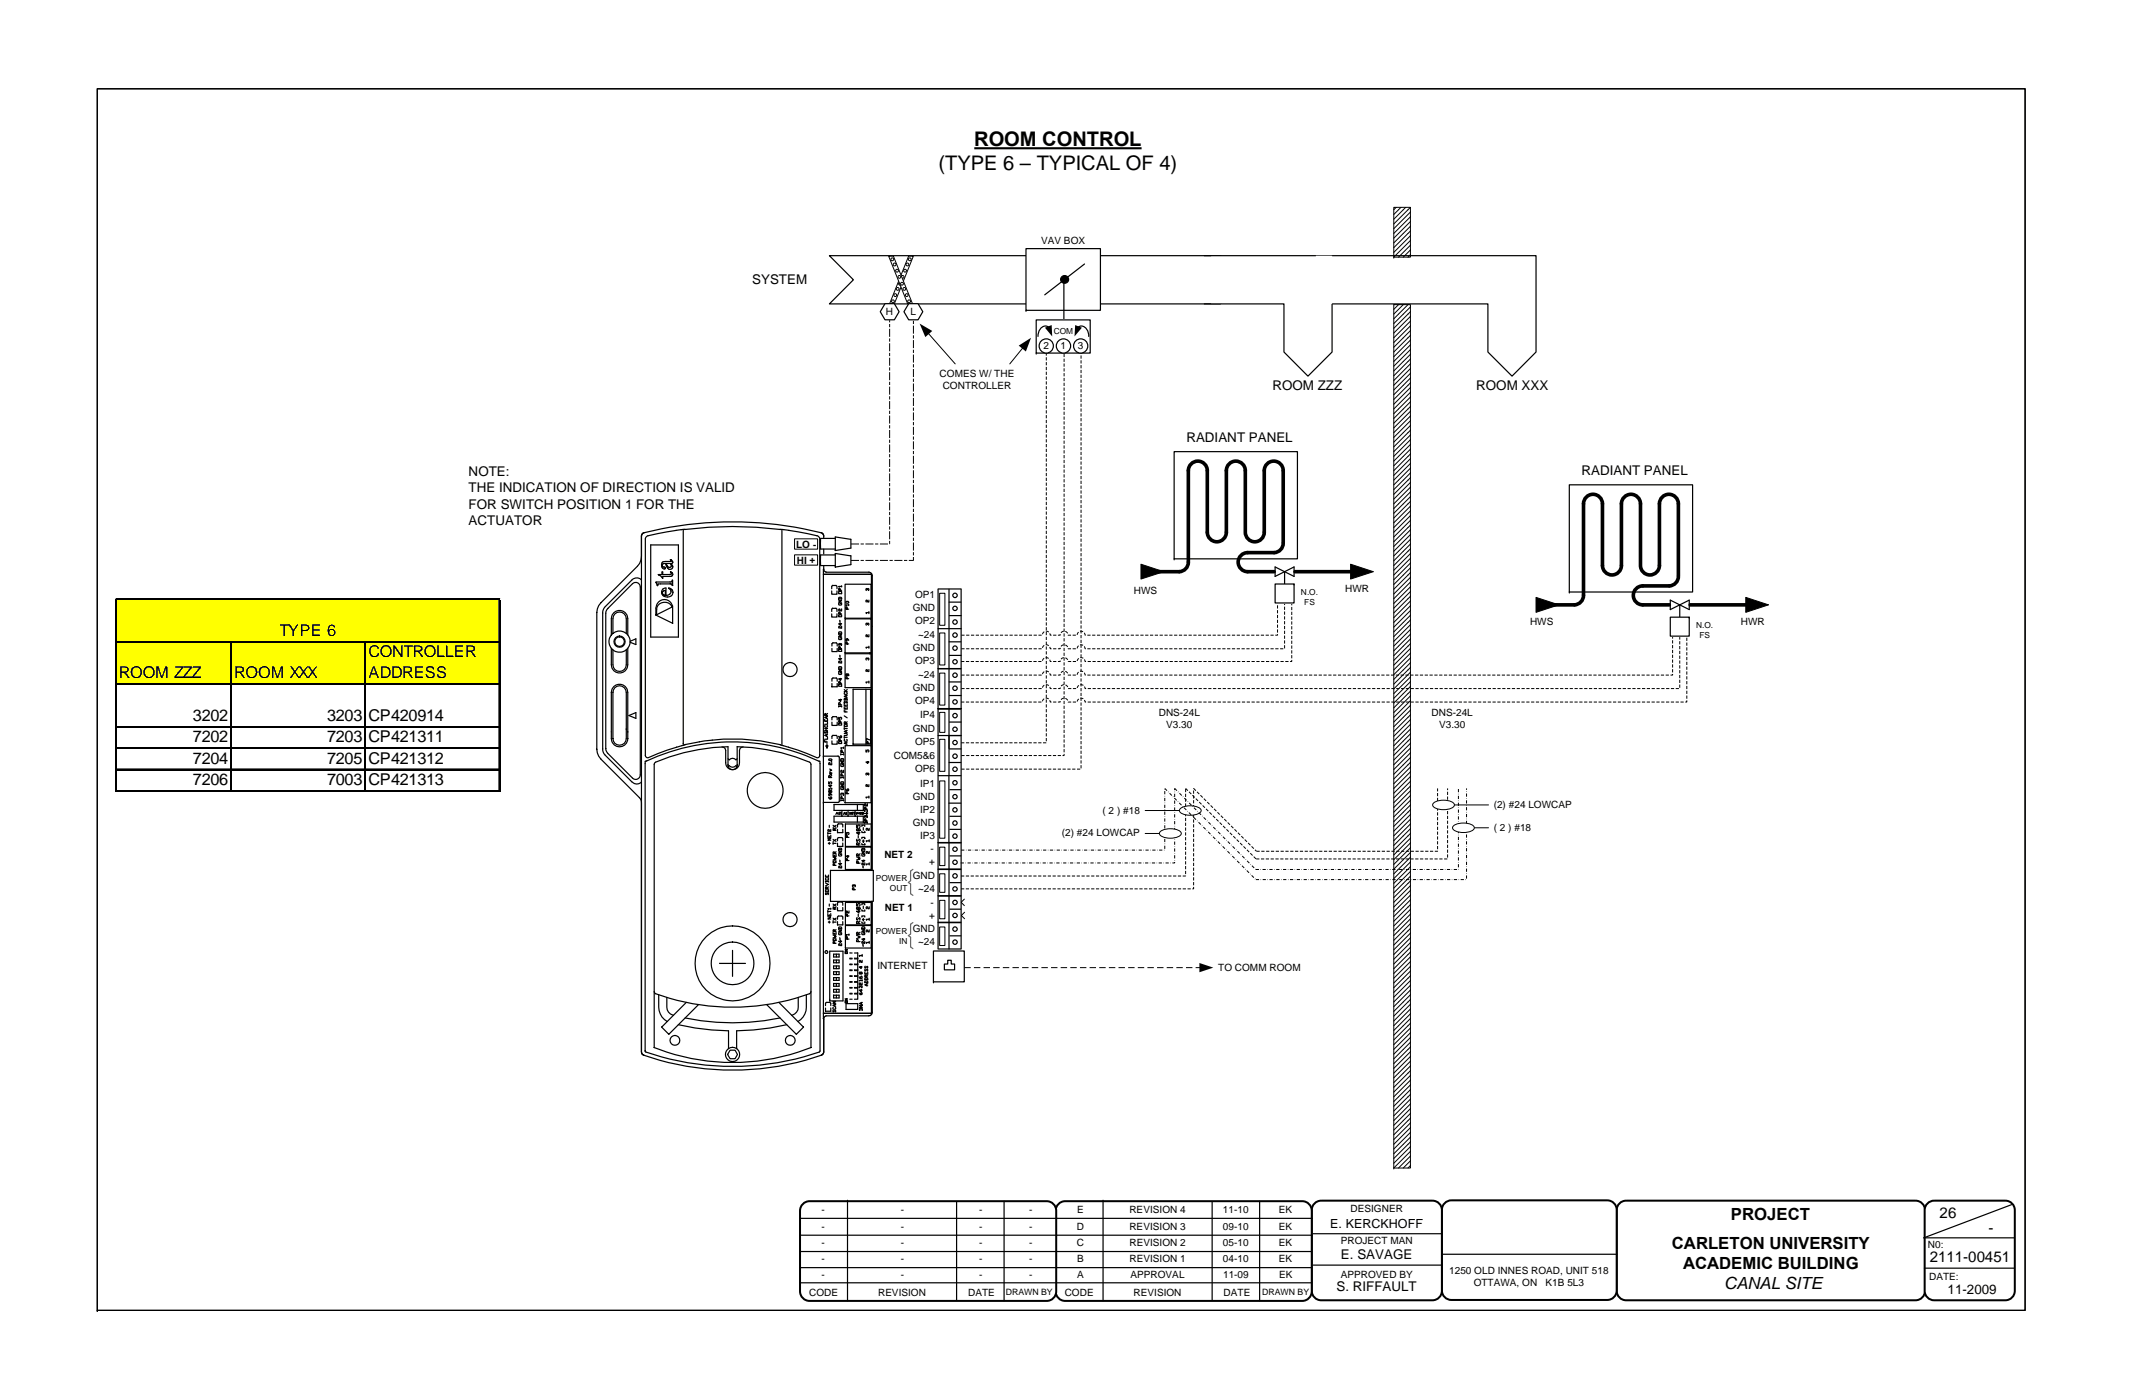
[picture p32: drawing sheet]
<svg xmlns="http://www.w3.org/2000/svg" width="432mm" height="279mm" viewBox="0 0 432 279" stroke-linecap="round" stroke-linejoin="round" font-family="sans-serif">
<defs><g id="words">
<g font-size="4">
<text x="195.8" y="29.4">ROOM CONTROL</text>
<text x="188.7" y="34.2">(TYPE 6 – TYPICAL OF 4)</text>
</g>
<g font-size="3.4">
<text x="348" y="245.1">PROJECT</text>
<text x="336.1" y="251">CARLETON UNIVERSITY</text>
<text x="338.3" y="255.1">ACADEMIC BUILDING</text>
<text x="346.6" y="259.1">CANAL SITE</text>
</g>
<g font-size="3.3">
<text x="56.2" y="127.8">TYPE 6</text>
<text x="23.9" y="136.4">ROOM ZZZ</text>
<text x="47.1" y="136.4">ROOM XXX</text>
<text x="74.1" y="132.1">CONTROLLER</text>
<text x="74.1" y="136.4">ADDRESS</text>
<text x="38.8" y="144.9">3202</text>
<text x="38.8" y="149.2">7202</text>
<text x="65.8" y="144.9">3203 CP420914</text>
<text x="65.8" y="149.2">7203 CP421311</text>
<text x="38.8" y="153.5">7204</text>
<text x="65.8" y="153.5">7205 CP421312</text>
<text x="38.8" y="157.8">7206</text>
<text x="65.8" y="157.8">7003 CP421313</text>
</g>
<g font-size="3">
<text x="389.9" y="244.8">26</text>
<text x="399.7" y="247.8">-</text>
<text x="387.9" y="253.8">2111-00451</text>
</g>
<g font-size="2.7">
<text x="151.2" y="57">SYSTEM</text>
<text x="255.8" y="78.4">ROOM ZZZ</text>
<text x="296.7" y="78.4">ROOM XXX</text>
<text x="238.5" y="88.8">RADIANT PANEL</text>
<text x="94.2" y="95.8">NOTE:</text>
<text x="317.9" y="95.5">RADIANT PANEL</text>
<text x="94.2" y="99">THE INDICATION OF DIRECTION IS VALID</text>
<text x="94.2" y="102.2">FOR SWITCH POSITION 1 FOR THE</text>
<text x="94.2" y="105.4">ACTUATOR</text>
<text x="269.6" y="253.1">E. SAVAGE</text>
<text x="268.7" y="259.4">S. RIFFAULT</text>
<text x="391.5" y="260.1">11-2009</text>
</g>
<text font-size="2.5" x="267.4" y="246.8">E. KERCKHOFF</text>
<g font-size="2">
<text x="209.3" y="49.1">VAV BOX</text>
<text x="178.1" y="63.2">H</text>
<text x="183" y="63.2">L</text>
<text x="209.8" y="70.1">2</text>
<text x="213.2" y="70.1">1</text>
<text x="216.7" y="70.1">3</text>
<text x="188.9" y="75.8">COMES W/ THE</text>
<text x="189.5" y="78.2">CONTROLLER</text>
<text x="160" y="110.1">LO -</text>
<text x="160.2" y="113.3">HI +</text>
<text x="227.9" y="119.4">HWS</text>
<text x="270.4" y="118.9">HWR</text>
<text x="183.5" y="122.8">GND</text>
<text x="183.9" y="120.2">OP1</text>
<text x="183.9" y="125.5">OP2</text>
<text x="307.6" y="125.6">HWS</text>
<text x="349.9" y="125.6">HWR</text>
<text x="183.5" y="130.8">GND</text>
<text x="184.6" y="128.1">~24</text>
<text x="183.9" y="133.5">OP3</text>
<text x="184.6" y="136.2">~24</text>
<text x="183.5" y="138.8">GND</text>
<text x="183.9" y="141.6">OP4</text>
<text x="183.5" y="147.1">GND</text>
<text x="183.9" y="149.8">OP5</text>
<text x="185" y="144.3">IP4</text>
<text x="232.9" y="144">DNS-24L</text>
<text x="234.4" y="146.4">V3.30</text>
<text x="287.8" y="144">DNS-24L</text>
<text x="289.3" y="146.4">V3.30</text>
<text x="179.7" y="152.5">COM5&amp;6</text>
<text x="183.9" y="155.2">OP6</text>
<text x="183.5" y="160.7">GND</text>
<text x="185" y="158.1">IP1</text>
<text x="183.5" y="166">GND</text>
<text x="185" y="163.3">IP2</text>
<text x="221.6" y="163.5">( 2 ) #18</text>
<text x="300.3" y="162.4">(2) #24 LOWCAP</text>
<text x="300.3" y="167">( 2 ) #18</text>
<text x="177.8" y="172.5">NET 2</text>
<text x="185" y="168.6">IP3</text>
<text x="186.8" y="174">+</text>
<text x="187" y="171.3">-</text>
<text x="213.4" y="168.1">(2) #24 LOWCAP</text>
<text x="183.5" y="176.7">GND</text>
<text x="184.6" y="179.3">~24</text>
<text x="177.9" y="183.2">NET 1</text>
<text x="186.8" y="184.7">+</text>
<text x="187" y="182">-</text>
<text x="183.5" y="187.4">GND</text>
<text x="184.6" y="190">~24</text>
<text x="176.4" y="194.8">INTERNET</text>
<text x="244.9" y="195.1">TO COMM ROOM</text>
<text x="165.1" y="243.9">-</text>
<text x="181.1" y="243.9">-</text>
<text x="196.9" y="243.9">-</text>
<text x="206.9" y="243.9">-</text>
<text x="216.5" y="243.9">E</text>
<text x="227" y="243.9">REVISION 4</text>
<text x="245.9" y="243.9">11-10</text>
<text x="257.1" y="243.9">EK</text>
<text x="271.5" y="243.6">DESIGNER</text>
<text x="165.1" y="250.5">-</text>
<text x="165.1" y="247.2">-</text>
<text x="181.1" y="250.5">-</text>
<text x="181.1" y="247.2">-</text>
<text x="196.9" y="250.5">-</text>
<text x="196.9" y="247.2">-</text>
<text x="206.9" y="250.5">-</text>
<text x="206.9" y="247.2">-</text>
<text x="216.5" y="250.5">C</text>
<text x="216.5" y="247.2">D</text>
<text x="227" y="247.2">REVISION 3</text>
<text x="227.1" y="250.5">REVISION 2</text>
<text x="245.9" y="250.5">05-10</text>
<text x="245.9" y="247.2">09-10</text>
<text x="257.1" y="250.5">EK</text>
<text x="257.1" y="247.2">EK</text>
<text x="269.5" y="250.1">PROJECT MAN</text>
<text x="387.5" y="250.9">N0:</text>
<text x="165.1" y="253.8">-</text>
<text x="165.1" y="256.9">-</text>
<text x="181.1" y="253.8">-</text>
<text x="181.1" y="256.9">-</text>
<text x="196.9" y="253.8">-</text>
<text x="196.9" y="256.9">-</text>
<text x="206.9" y="253.8">-</text>
<text x="206.9" y="256.9">-</text>
<text x="216.5" y="253.8">B</text>
<text x="216.5" y="256.9">A</text>
<text x="227.1" y="253.8">REVISION 1</text>
<text x="227.3" y="256.9">APPROVAL</text>
<text x="245.9" y="253.8">04-10</text>
<text x="245.9" y="256.9">11-09</text>
<text x="257.1" y="253.8">EK</text>
<text x="257.1" y="257">EK</text>
<text x="269.5" y="256.9">APPROVED BY</text>
<text x="291.3" y="256.1">1250 OLD INNES ROAD, UNIT 518</text>
<text x="387.8" y="257.3">DATE:</text>
<text x="162.7" y="260.5">CODE</text>
<text x="176.5" y="260.6">REVISION</text>
<text x="194.6" y="260.6">DATE</text>
<text x="214.1" y="260.5">CODE</text>
<text x="227.9" y="260.6">REVISION</text>
<text x="246" y="260.6">DATE</text>
<text x="296.2" y="258.5">OTTAWA, ON</text>
<text x="310.7" y="258.5">K1B 5L3</text>
</g>
<g font-size="1.8">
<text x="202.2" y="260.4">DRAWN BY</text>
<text x="253.7" y="260.4">DRAWN BY</text>
</g>
<g font-size="1.7">
<text x="211.8" y="67.2">COM</text>
<text x="261.5" y="119.6">N.O.</text>
<text x="262.2" y="121.6">FS</text>
<text x="341" y="126.3">N.O.</text>
<text x="341.6" y="128.3">FS</text>
<text x="176.1" y="177.1">POWER</text>
<text x="178.9" y="179.1">OUT</text>
<text x="176.1" y="187.7">POWER</text>
<text x="180.7" y="189.7">IN</text>
</g>
</g></defs>
<path d="M19.6 17.8h387.5v245.6h-387.5zM19.6 263.4h.1" fill="none" stroke="#000" stroke-width=".24"/>
<path d="M325.5 241.9l.9-.5 .5-.1h58.2a1.9 1.9 0 0 1 1.9 1.9v16.3a1.9 1.9 0 0 1-1.9 1.9h-58.2a1.9 1.9 0 0 1-1.9-1.9v-16.3l.1-.5z" fill-rule="evenodd" fill="#fff"/>
<path d="M325.5 241.9l.9-.5 .5-.1h58.2a1.9 1.9 0 0 1 1.9 1.9v16.3a1.9 1.9 0 0 1-1.9 1.9h-58.2a1.9 1.9 0 0 1-1.9-1.9v-16.3l.1-.5z" fill="none" stroke="#000" stroke-width=".4"/>
<path d="M387.5 241.9l.8-.5 .5-.1h14.3a1.9 1.9 0 0 1 1.9 1.9v16.3a1.9 1.9 0 0 1-1.9 1.9h-14.3a1.91 1.91 0 0 1-1.9-1.9v-16.3l.1-.5z" fill-rule="evenodd" fill="#fff"/>
<path d="M387.5 241.9l.8-.5 .5-.1h14.3a1.9 1.9 0 0 1 1.9 1.9v16.3a1.9 1.9 0 0 1-1.9 1.9h-14.3a1.91 1.91 0 0 1-1.9-1.9v-16.3l.1-.5z" fill="none" stroke="#000" stroke-width=".4"/>
<path d="M290.4 241.8l.9-.5h.5h31.3a1.9 1.9 0 0 1 1.9 1.9v16.2a1.9 1.9 0 0 1-1.9 1.9h-31.3a1.91 1.91 0 0 1-1.9-1.9v-16.2v-.5z" fill-rule="evenodd" fill="#fff"/>
<path d="M290.4 241.8l.9-.5h.5h31.3a1.9 1.9 0 0 1 1.9 1.9v16.2a1.9 1.9 0 0 1-1.9 1.9h-31.3a1.91 1.91 0 0 1-1.9-1.9v-16.2v-.5z" fill="none" stroke="#000" stroke-width=".4"/>
<path d="M264.2 241.9l.9-.5 .5-.1h22.4a1.9 1.9 0 0 1 1.9 1.9v16.3a1.9 1.9 0 0 1-1.9 1.9h-22.4a1.9 1.9 0 0 1-1.9-1.9v-16.3l.1-.5z" fill-rule="evenodd" fill="#fff"/>
<path d="M264.2 241.9l.9-.5 .5-.1h22.4a1.9 1.9 0 0 1 1.9 1.9v16.3a1.9 1.9 0 0 1-1.9 1.9h-22.4a1.9 1.9 0 0 1-1.9-1.9v-16.3l.1-.5z" fill="none" stroke="#000" stroke-width=".4"/>
<path d="M212.8 242l.8-.5 .5-.1h47.7a1.92 1.92 0 0 1 1.9 2v16.2a1.92 1.92 0 0 1-1.9 1.9h-47.7a1.92 1.92 0 0 1-1.9-1.9v-16.2l.1-.5z" fill-rule="evenodd" fill="#fff"/>
<path d="M212.8 242l.8-.5 .5-.1h47.7a1.92 1.92 0 0 1 1.9 2v16.2a1.92 1.92 0 0 1-1.9 1.9h-47.7a1.92 1.92 0 0 1-1.9-1.9v-16.2l.1-.5z" fill="none" stroke="#000" stroke-width=".4"/>
<g fill="none" stroke="#000" stroke-width=".24">
<path d="M212.2 251.6h51.5M212.2 248.3h51.6M212.2 244.9h51.6M212.2 257.9h51.5M212.2 254.8h51.5M221.7 241.3v20.2M243.7 241.6v19.8M253.2 241.4v20.1M264 254.3h25.8M264 248h25.8M289.9 252.1h35.2M386.8 254.9h18.1"/>
<path d="M404.4 242.1l-17.7 6.7h18.2"/>
</g>
<path d="M161.4 242l.8-.5 .5-.1h47.7a1.92 1.92 0 0 1 1.9 2v16.2a1.92 1.92 0 0 1-1.9 1.9h-47.7a1.93 1.93 0 0 1-1.9-1.9v-16.2l.1-.5z" fill-rule="evenodd" fill="#fff"/>
<path d="M161.4 242l.8-.5 .5-.1h47.7a1.92 1.92 0 0 1 1.9 2v16.2a1.92 1.92 0 0 1-1.9 1.9h-47.7a1.93 1.93 0 0 1-1.9-1.9v-16.2l.1-.5z" fill="none" stroke="#000" stroke-width=".4"/>
<g fill="none" stroke="#000" stroke-width=".24">
<path d="M188.6 185.4v5.3M188.6 190.8h4.5M188.6 185.5h4.6M190.8 185.5v5.3M191 188.1h2.1M193.2 185.5v5.2M160.8 251.6h51.5M160.8 248.3h51.6M160.8 244.9h51.6M160.8 257.9h51.6M160.8 254.8h51.5M170.4 241.3v20.2"/>
<path d="M192.3 241.6v19.8M201.8 241.4v20.1"/>
<circle cx="192" cy="186.8" r=".45"/>
<circle cx="192" cy="189.4" r=".44"/>
</g>
<path d="M195.9 29.8h33.6" fill="none" stroke="#000" stroke-width=".42"/>
<path d="M188.9 186.3h1v3.8h-1z" fill="#fff"/>
<path d="M188.9 186.3h1v3.8h-1z" fill="none" stroke="#000" stroke-width=".2"/>
<g fill="none" stroke="#000" stroke-width=".24">
<path d="M188.6 156v13.4M188.6 142.4h4.6M190.8 156v13.4M190.9 158.7h2.2M193.2 156v13.3M188.6 169.4h4.6M190.8 161.4h2.3M190.9 164.1h2.2M190.9 166.7h2.2"/>
<circle cx="192" cy="157.3" r=".44"/>
<circle cx="192" cy="160.1" r=".43"/>
<circle cx="192" cy="165.4" r=".44"/>
<circle cx="192" cy="162.8" r=".43"/>
<circle cx="192" cy="168.1" r=".44"/>
</g>
<path d="M188.9 157h1v11.5h-1z" fill="#fff"/>
<path d="M188.9 157h1v11.5h-1z" fill="none" stroke="#000" stroke-width=".2"/>
<g fill="none" stroke="#000" stroke-width=".24">
<path d="M188.6 180.1v5.2M188.6 185.4h4.5M188.6 180.1h4.6M190.8 180.1v5.3M191 182.8h2.1M193.2 180.2v5.2"/>
<circle cx="192" cy="184" r=".44"/>
<circle cx="192" cy="181.4" r=".44"/>
</g>
<path d="M188.9 181h1v3.7h-1z" fill="#fff"/>
<path d="M188.9 181h1v3.7h-1z" fill="none" stroke="#000" stroke-width=".2"/>
<g fill="none" stroke="#000" stroke-width=".24">
<path d="M188.6 174.8v5.2M188.6 174.8h4.6M190.8 174.8v5.3M191 177.4h2.1M193.2 174.9v5.1M188.6 180h4.5"/>
<circle cx="192" cy="178.7" r=".44"/>
<circle cx="192" cy="176.1" r=".44"/>
</g>
<path d="M188.9 175.6h1v3.8h-1z" fill="#fff"/>
<path d="M188.9 175.6h1v3.8h-1z" fill="none" stroke="#000" stroke-width=".2"/>
<g fill="none" stroke="#000" stroke-width=".24">
<path d="M188.6 169.4v5.2M188.6 174.7h4.5M188.6 169.4h4.6M190.8 169.4v5.3M191 172h2.1M193.2 169.5v5.2"/>
<circle cx="192" cy="173.3" r=".44"/>
<circle cx="192" cy="170.7" r=".44"/>
</g>
<path d="M188.9 170.3h1v3.7h-1z" fill="#fff"/>
<path d="M188.9 170.3h1v3.7h-1z" fill="none" stroke="#000" stroke-width=".2"/>
<g fill="none" stroke="#000" stroke-width=".24">
<path d="M188.6 134.5v8h4.5M188.6 134.4h4.6M190.8 134.5v7.9M190.8 137.1h2.3M190.9 139.8h2.3M193.2 134.5v7.9"/>
<circle cx="192" cy="138.3" r=".45"/>
<circle cx="192" cy="135.7" r=".45"/>
<circle cx="192" cy="141.1" r=".44"/>
</g>
<path d="M188.9 135.3h1v6.4h-1z" fill="#fff"/>
<path d="M188.9 135.3h1v6.4h-1z" fill="none" stroke="#000" stroke-width=".2"/>
<g fill="none" stroke="#000" stroke-width=".24">
<path d="M188.6 126.4v8h4.5M188.6 126.4h4.6M190.8 126.4v7.9M190.8 129h2.3M190.9 131.7h2.3M193.2 126.4v7.9"/>
<circle cx="192" cy="127.7" r=".45"/>
<circle cx="192" cy="130.3" r=".44"/>
<circle cx="192" cy="133" r=".44"/>
</g>
<path d="M188.9 127.2h1v6.5h-1z" fill="#fff"/>
<path d="M188.9 127.2h1v6.5h-1z" fill="none" stroke="#000" stroke-width=".2"/>
<g fill="none" stroke="#000" stroke-width=".24">
<path d="M188.6 118.4v8M188.6 118.4h4.6M190.8 118.4v7.9M193.2 118.5v7.9M190.8 121h2.3M190.9 123.7h2.3"/>
<circle cx="192" cy="119.7" r=".44"/>
<circle cx="192" cy="122.3" r=".44"/>
<circle cx="192" cy="125" r=".45"/>
</g>
<path d="M188.9 119.3h1v6.4h-1z" fill="#fff"/>
<path d="M188.9 119.3h1v6.4h-1z" fill="none" stroke="#000" stroke-width=".2"/>
<path d="M183.5 174.8l-.5 .3v1.9l-.4 .4 .4 .3v1.9l.5 .4M183.5 185.4l-.5 .4v1.9l-.4 .4 .4 .3v1.9l.5 .4" fill="none" stroke="#666" stroke-width=".24"/>
<g fill="none" stroke="#000" stroke-width=".24">
<path d="M188.6 147.9v8M188.6 155.9h4.6M188.6 147.8h4.6M190.8 148v7.9M190.8 153.3h2.3M190.9 150.5h2.3M193.2 147.9v7.9"/>
<circle cx="192" cy="154.6" r=".45"/>
<circle cx="192" cy="152" r=".44"/>
<circle cx="192" cy="149.3" r=".44"/>
</g>
<path d="M188.9 148.6h1v6.4h-1z" fill="#fff"/>
<path d="M188.9 148.6h1v6.4h-1z" fill="none" stroke="#000" stroke-width=".2"/>
<g fill="none" stroke="#000" stroke-width=".24">
<path d="M188.6 142.4h4.6M190.8 142.5v7.9M190.8 147.8h2.3M190.9 145.1h2.3M193.1 142.5h-4.5v5.3M193.2 142.5v5.3"/>
<circle cx="192" cy="146.6" r=".44"/>
<circle cx="192" cy="143.8" r=".45"/>
</g>
<path d="M188.9 143.2h1v4h-1z" fill="#fff"/>
<path d="M188.9 143.2h1v4h-1z" fill="none" stroke="#000" stroke-width=".2"/>
<path d="M166.7 51.4h78.6l4.9 4.8-4.9 4.9h-78.6l4.9-4.9z" fill-rule="evenodd" fill="#fff"/>
<path d="M166.7 51.4h78.6l4.9 4.8-4.9 4.9h-78.6l4.9-4.9z" fill="none" stroke="#000" stroke-width=".24"/>
<path d="M206.2 50h15v12.4h-15z" fill="#fff"/>
<g fill="none" stroke="#000" stroke-width=".24">
<path d="M206.2 50h15v12.4h-15zM213.9 56.2v8.1M218 53.1l-8 6.2M206.2 62.4h.1"/>
<circle cx="214" cy="56.2" r=".79"/>
</g>
<circle cx="214" cy="56.2" r=".79" fill="#000"/>
<path d="M182.6 51.5h1l-3.8 9.5h-1z" fill-rule="evenodd" fill="#fff"/>
<path d="M182.6 51.5h1l-3.8 9.5h-1z" fill="none" stroke="#000" stroke-width=".2"/>
<circle cx="179.5" cy="60.6" r=".29" fill="#fff"/>
<circle cx="179.5" cy="60.6" r=".29" fill="none" stroke="#000" stroke-width=".2"/>
<circle cx="180" cy="59.3" r=".29" fill="#fff"/>
<circle cx="180" cy="59.3" r=".29" fill="none" stroke="#000" stroke-width=".2"/>
<circle cx="180.5" cy="58.1" r=".29" fill="#fff"/>
<circle cx="180.5" cy="58.1" r=".29" fill="none" stroke="#000" stroke-width=".2"/>
<circle cx="180.9" cy="57" r=".29" fill="#fff"/>
<circle cx="180.9" cy="57" r=".29" fill="none" stroke="#000" stroke-width=".2"/>
<circle cx="181.5" cy="55.7" r=".29" fill="#fff"/>
<circle cx="181.5" cy="55.7" r=".29" fill="none" stroke="#000" stroke-width=".2"/>
<circle cx="181.9" cy="54.4" r=".29" fill="#fff"/>
<circle cx="181.9" cy="54.4" r=".29" fill="none" stroke="#000" stroke-width=".2"/>
<circle cx="182.4" cy="53.2" r=".29" fill="#fff"/>
<circle cx="182.4" cy="53.2" r=".29" fill="none" stroke="#000" stroke-width=".2"/>
<circle cx="182.9" cy="52.1" r=".29" fill="#fff"/>
<circle cx="182.9" cy="52.1" r=".29" fill="none" stroke="#000" stroke-width=".2"/>
<path d="M178.6 51.5h1l3.8 9.5h-.9z" fill-rule="evenodd" fill="#fff"/>
<path d="M178.6 51.5h1l3.8 9.5h-.9z" fill="none" stroke="#000" stroke-width=".2"/>
<circle cx="182.8" cy="60.6" r=".29" fill="#fff"/>
<circle cx="182.8" cy="60.6" r=".29" fill="none" stroke="#000" stroke-width=".2"/>
<circle cx="182.3" cy="59.3" r=".29" fill="#fff"/>
<circle cx="182.3" cy="59.3" r=".29" fill="none" stroke="#000" stroke-width=".2"/>
<circle cx="181.8" cy="58.1" r=".29" fill="#fff"/>
<circle cx="181.8" cy="58.1" r=".29" fill="none" stroke="#000" stroke-width=".2"/>
<circle cx="181.3" cy="57" r=".29" fill="#fff"/>
<circle cx="181.3" cy="57" r=".29" fill="none" stroke="#000" stroke-width=".2"/>
<circle cx="180.8" cy="55.7" r=".28" fill="#fff"/>
<circle cx="180.8" cy="55.7" r=".28" fill="none" stroke="#000" stroke-width=".2"/>
<circle cx="180.3" cy="54.4" r=".29" fill="#fff"/>
<circle cx="180.3" cy="54.4" r=".29" fill="none" stroke="#000" stroke-width=".2"/>
<circle cx="179.8" cy="53.2" r=".29" fill="#fff"/>
<circle cx="179.8" cy="53.2" r=".29" fill="none" stroke="#000" stroke-width=".2"/>
<circle cx="179.4" cy="52.1" r=".29" fill="#fff"/>
<circle cx="179.4" cy="52.1" r=".29" fill="none" stroke="#000" stroke-width=".2"/>
<path d="M177.9 61h1.9l.9 1.7-.9 1.6h-1.9l-.9-1.6z" fill-rule="evenodd" fill="#fff"/>
<path d="M177.9 61h1.9l.9 1.7-.9 1.6h-1.9l-.9-1.6z" fill="none" stroke="#000" stroke-width=".24"/>
<path d="M182.7 61h1.9l.9 1.7-.9 1.6h-1.9l-1-1.6z" fill-rule="evenodd" fill="#fff"/>
<path d="M182.7 61h1.9l.9 1.7-.9 1.6h-1.9l-1-1.6z" fill="none" stroke="#000" stroke-width=".24"/>
<path d="M193.2 149.3h17.1v-78.4M193.3 151.9h20.6v-81M193.3 154.6h24v-83.7M193.2 176.1h45.1v-17.6M193.2 178.7h46.7v-20.2" fill="none" stroke="#000" stroke-width=".2" stroke-dasharray=".6 .3" stroke-linecap="butt"/>
<path d="M193.2 181.4l.7-.7M193.2 181.4l.7 .7M193.3 184l.7 .7M193.3 184l.7-.7" fill="none" stroke="#000" stroke-width=".2" stroke-dasharray="1.3 .6" stroke-linecap="butt"/>
<path d="M193.1 173.5h43v-15M193.2 170.9h40.9v-12.4" fill="none" stroke="#000" stroke-width=".2" stroke-dasharray=".6 .3 .1 .3" stroke-linecap="butt"/>
<path d="M230.2 167.5h2.9" fill="none" stroke="#000" stroke-width=".2"/>
<path d="M233.4 167.1a3.8 3.8 0 0 1 4 .2l.1 .2a2.07 2.07 0 0 1-2.2 1h-.6a1.79 1.79 0 0 1-1.6-1z" fill-rule="evenodd" fill="#fff"/>
<path d="M230.2 162.9h6.9M233.4 167.1a3.8 3.8 0 0 1 4 .2l.1 .2a2.07 2.07 0 0 1-2.2 1h-.6a1.79 1.79 0 0 1-1.6-1z" fill="none" stroke="#000" stroke-width=".2"/>
<path d="M237.4 162.4a3.7 3.7 0 0 1 4 .3l.1 .2a2.04 2.04 0 0 1-2.2 1l-.6-.1a1.72 1.72 0 0 1-1.6-.9z" fill-rule="evenodd" fill="#fff"/>
<path d="M237.4 162.4a3.7 3.7 0 0 1 4 .3l.1 .2a2.04 2.04 0 0 1-2.2 1l-.6-.1a1.72 1.72 0 0 1-1.6-.9z" fill="none" stroke="#000" stroke-width=".2"/>
<path d="M208.3 64.3h10.9v6.7h-10.9z" fill="#fff"/>
<path d="M208.3 64.3h10.9v6.7h-10.9zM208.3 71h.1" fill="none" stroke="#000" stroke-width=".24"/>
<circle cx="213.8" cy="69.5" r="1.43" fill="#fff"/>
<circle cx="213.8" cy="69.5" r="1.43" fill="none" stroke="#000" stroke-width=".24"/>
<circle cx="210.3" cy="69.5" r="1.43" fill="#fff"/>
<circle cx="210.3" cy="69.5" r="1.43" fill="none" stroke="#000" stroke-width=".24"/>
<circle cx="217.2" cy="69.5" r="1.43" fill="#fff"/>
<g fill="none" stroke="#000" stroke-width=".24">
<path d="M210.8 65.8a1.24 1.24 0 0 0-2 .8l-.1 1M216.7 65.8a1.23 1.23 0 0 1 2 .8l.2 1M127.1 117.3a.92 .92 0 0 1 1-.2 .92 .92 0 0 1 .6 .9v37.7a.92 .92 0 0 1-.6 .9 .92 .92 0 0 1-1-.2l-4.9-5-.4-.6v-27.5l.4-1zM128.9 107.7v103.8M128.9 111.8l-.3 1.4-.5 .6-7.3 7.3M128.9 116.6a1.32 1.32 0 0 0-1.9 0l-5.3 5.3-.5 1.1v27.5l.1 .7 .4 .6 5.3 5.3a1.32 1.32 0 0 0 1.9 .1M129.1 107.3l-.2 .5M129.5 107.1l-.4 .2-.2 .4M130.8 109.5h5.6v18.6h-5.6v-18.6M132.2 117.5v.2M133 119.3l.3 .4M133.1 113.7l.2 .2 .4 .2v.2"/>
<path d="M133.2 119.1l.2 .5M133.2 114.2l.3 .2 .2-.1M133.2 115v.5l1.7-.1M133.2 115h-.1v.5h-.7l.8 .7v-.3l1.8-.1M133.2 113.4l-.1 .2M133.2 113.3h.6a1.21 1.21 0 0 0 .9 1.1 .54 .54 0 0 0 .5-.3 .54 .54 0 0 0-.2-.6M133.3 119.7l.2 .2M133.4 119.6h.2M133.5 118.7l-.3 .4M133.5 118.7h.3v1h-.2M134.2 113.9l-.3-.6h.8l.3 .4-.1 .3M134.2 113.9l.4 .1"/>
<path d="M134.7 117h-2.8l.3 .7M134.7 117l.3-.1 .2-.3v1.1l-.2-.3-.3-.1-2.2 .1-.3 .1M134.8 118.5l.1 .1M134.8 112.5l.1 .3-.1 .1M134.8 112.6h.2l.2 .4M134.8 112.8l-1.1 .1a.7 .7 0 0 0-.7 .3 .7 .7 0 0 0 .1 .8l.1 .2M134.9 118.6a.81 .81 0 0 1-1 1.1v-1.5l-.7 .2-.2 .4v.5M134.9 113.9l-.3 .2M135 115.3l-.1 .1M135 119.7l-.8 .3-.7-.1M135 118.5l.3 .6M135 118.5l-.6-.3 .4 .3"/>
<path d="M135 115l-.2-.1 .2 .4M135 115.1h.1a.46 .46 0 0 1-.1 .7M135.2 113v.2l-.3 .1 .1 .1M135.3 119.1l-.3 .6M137 106.4l-6.8 1.3-.5 .6v43.5M137.4 106.4v43.4M137.6 106.4l-.6 .1M137.7 106.4h-.1M156.8 106.4h.2M156.8 106.4a77 77 0 0 0-19.1 0M157 106.4h.1M157 106.4h.6"/>
<path d="M157.2 106.4v43.4M157.6 106.5l6.7 1.2 .3 .2 .2 .4v43.5M165.1 107.1l.3 .2 .2 .5M165.4 107.3l.2 .4M165.4 107.3l-.1-.1a73 73 0 0 0-35.8-.1l-.4 .2M165.5 115.4h9.7v59.5M165.6 114.4v90.5M165.6 113.7v.9l.5 .4M165.6 107.8v.3M165.6 110.4v1M166.1 115h8.5M167.2 118.8v.6h1.1v-.6"/>
<path d="M167.9 111.3l3.1 .4v1.8l-3.1 .5zM167.9 111.5h-2.9l-.1 .9 .1 1.3h2.9M168.1 117.7h-.7l-.2 .2v.4M168.1 117.7l.2 .2v.4M168.6 118.9h.6v.4h-.6zM168.9 118.7v-.4l-.2-.1-.1 .5h.6M169.2 117.9h-.6l.1 .1M169.2 117.8v.2M169.2 119.3h.1M174.4 118.5l-.2-.2v.4M174.4 118.4l.1-.1 .2 .1-.1 .3M174.6 115a.72 .72 0 0 1 .7 .7"/>
<path d="M175.3 115.7v59.3M120.8 121.2l-.4 .5-.4 1.4v27.5l.1 .7 .7 1.3 7.7 7.7 .4 1M122.9 127.6v-3.2a1.65 1.65 0 0 1 1.6-1.7 1.65 1.65 0 0 1 1.7 1.7v3.3M123.2 139.2a1.34 1.34 0 0 1 1.4-1.4 1.34 1.34 0 0 1 1.3 1.4M123.2 127.3v-2.9a1.34 1.34 0 0 1 1.4-1.4 1.34 1.34 0 0 1 1.3 1.4v2.9M125.9 139.2v9.3a1.34 1.34 0 0 1-1.3 1.3 1.34 1.34 0 0 1-1.4-1.3v-9.3M125.9 130.6v3a1.34 1.34 0 0 1-1.3 1.4 1.34 1.34 0 0 1-1.4-1.4v-3M126.2 130.3v3.3a1.65 1.65 0 0 1-1.7 1.7 1.65 1.65 0 0 1-1.6-1.7v-3.3M126.7 128.9l1.1-.5v1.2l-1.1-.5M132 122.6v.9M132 122.5v.1a1.62 1.62 0 0 1 1.3-1.5 1.62 1.62 0 0 1 1.8 .9l-3.1 1.6M132.3 121.1a1.68 1.68 0 0 1 1.7-.5 1.68 1.68 0 0 1 1.2 1.2v3.5l-3.4-1.7v-1.4z"/>
<path d="M167.2 122.9v-.5l.2-.1h.7l.2 .1v.5M167.2 129.9v-.5l.2-.2h.7l.2 .2v.5M167.2 137.4v.6M167.2 136.9v-.4l.2-.2h.7l.2 .2v.4M168.3 123.4v.6h-1.1v-.6M168.3 130.3v.7h-1.1v-.7M168.3 138h-1.1M168.3 137.4v.6M168.6 134.6h.6l-.6 .4h.6M168.6 134.4l.1-.4h.4l.1 .4M168.6 135.2l.1 .4h.4l.1-.4-.3 .1M168.6 134.3h.6"/>
<path d="M168.6 127.6h.6l-.6 .4h.6M168.6 127.4l.1-.4h.4l.1 .4M168.6 128.2l.1 .4 .5-.1v-.3l-.3 .1M168.6 127.3h.6M168.6 137.5h.6v.4h-.6zM168.6 130.5h.6v.4h-.6zM168.6 123.6h.6v.4h-.6zM168.6 120.6l.6 .1-.6 .3h.6M168.6 120.4l.1-.3h.4l.1 .4M168.6 121.2l.1 .4 .5-.1v-.3l-.3 .1M168.8 131.7l.1 .4M168.8 124.7l.1 .4"/>
<path d="M168.9 129.5l-.1-.2-.2 .2 .1 .3M168.9 137.3v-.2l-.2-.2-.1 .5h.6M168.9 130.3v-.3l-.2-.1-.1 .4h.6M168.9 123.4v-.3l-.2-.1-.1 .4h.6M168.9 129.5l.1-.2 .2 .2-.1 .2M169 132.3v.4l-.4-.3h.6M169 125.3v.4l-.4-.3h.6M169 136.4v.4l-.4-.3h.6M169.2 132.9v.4h-.2l-.3-.4-.1 .1 .1 .3M169.2 125.9v.4l-.3-.1-.1-.3-.2 .1 .1 .3M169.2 122.4v.4l-.3-.1-.1-.3-.2 .1 .1 .3M169.2 130.9h.1"/>
<path d="M169.2 137.9h.1M169.2 120.3l-.6 .1M169.7 139h.6M169.7 138.6l.3 .4M169.8 139.2v.4h.4l.1-.1-.1-.3M169.9 131.4v6.8h5.2v-6.8h-.3M169.9 124.4h5.2v6.8h-5.2zM169.9 131.4h5.2M169.9 124.2v-6.8h5.2v6.9M170.1 139.8v.4M170.1 120.9h.4l.1 .2-.5 .1-.1-.1zM170.3 138.6l-.3 .3"/>
<path d="M170.3 139.8l-.6 .2 .6 .2M170.3 122.4v-.3l-.2-.1-.1 .4h.6M170.3 136.4v-.3l-.2-.1-.1 .4h.6M170.3 129.4v-.3l-.2-.1-.1 .4h.6M170.3 128.4v.3h-.3l.1-.3h.3l.2 .3M170.3 135.6l.2-.2 .1 .3-.2 .1-.2-.4-.2 .2 .1 .2 .2-.1M170.6 121.6h-.6l.1 .1M170.6 121.5v.2M171.5 138.5h3.5v11.1h-3.5zM174.1 138.5v11.1M174.4 125.5l-.2-.2v.4M174.4 132.5l-.2-.2v.4"/>
<path d="M174.4 125.4l.1-.1 .2 .1-.1 .3M174.4 132.4l.1-.1 .2 .1-.1 .3M174.7 130.1h-.6l.1 .2M174.7 127.6v.4h-.2l-.2-.4-.2 .1 .1 .3M174.7 137.1h-.6l.1 .2M174.7 134.6v.4h-.2l-.2-.4-.2 .1 .1 .3M174.7 123.1h-.6l.1 .2M174.7 120.6v.4h-.2l-.2-.4-.2 .1 .1 .3M174.7 122.9v.4M174.7 129.9v.4M174.7 136.9v.4M174.8 131.2h.3"/>
<path d="M175.1 124.2l-5.2 .1M125.9 146.5h.1M126.2 147.1v-7.9a1.65 1.65 0 0 0-1.7-1.7 1.65 1.65 0 0 0-1.6 1.7v9.3a1.65 1.65 0 0 0 1.7 1.6 1.65 1.65 0 0 0 1.6-1.7v-1.3M126.4 143.8l1.4 .6v-1.2l-1.4 .6M136 150.2l-1.8 .6-3.8 1.5a.48 .48 0 0 1-.7-.5M137.3 149.4h.1M146.3 152.5l.3 .2a.9 .9 0 0 1 1.4 0l.2-.2M146.4 154.1a.93 .93 0 0 0 .9 .6 .93 .93 0 0 0 .8-.6M146.4 154.1l-.1-4a37.1 37.1 0 0 0-14.7 3.3l-.1 57.1M148.1 154.1l-.1-.2a.9 .9 0 0 1-1.4 0l-.2 .2M148.2 150.1a39.3 39.3 0 0 1 14.7 3.3l.1 57.1a42.7 42.7 0 0 1-31.5 .1M148.2 150.1l-.1 4"/>
<path d="M149.4 150.1l-.6 .4-.1 .3v2.5a1.39 1.39 0 0 1-1.4 1.4 1.39 1.39 0 0 1-1.4-1.4v-2.5l-.1-.3-.7-.4M156.8 149.7h.1M156.8 149.7a41.8 41.8 0 0 0-19.1 0l-1.7 .5M156.9 149.7l1.6 .5M158.5 150.2l5.6 2.1a.45 .45 0 0 0 .7-.5M165.5 152h3l.2 .2v8.9l-.2 .2h-3M165.5 152h.1M165.8 144.6v.4h.5v-.4M165.8 146.8h.5M165.8 148.8v.4h.5M165.9 147l-.1 .3 .1 .1 .4-.4v.4M165.9 145.8v.4h.4v-.4"/>
<path d="M166.1 149.9h.3l-.2 .4M166.1 149.9l.1 .4M166.1 143.8v-.3l-.2-.1-.1 .4h.5M166.1 144.8v.2M166.1 146.4v.4M166.1 149v.2M166.2 144v.4M166.2 147.6v.4M166.2 149.9v.4M166.2 149.5v.8M166.3 149.9l-.1 .4M166.3 144l-.5 .2 .5 .2"/>
<path d="M166.3 143.4l-.2 .3M166.3 146.4h-.5M166.3 145.2v.4h-.5M166.3 147.6l-.5 .2 .5 .2M166.3 148.2v.4h-.5M166.6 157.1v.5h.2l.1-.4 .3 .1-.1 .3M166.8 154.6l.4 .2-.4 .2M166.9 156.3v-.3l-.2-.1-.1 .4h.6M166.9 159.5v.4h-.3l.1-.4h.3l.2 .4M166.9 159l.1-.1 .2 .1v.2l-.2 .1-.3-.4-.1 .3 .1 .1 .2-.1M167 157.8v.4l-.4-.3h.6M167.1 153.1h.1"/>
<path d="M167.2 155.3l-.1 .4h-.2l-.1-.4 .1-.1 .1 .1v.4M167.2 153.3v.4l-.3-.1-.1-.3-.2 .1 .1 .3M167.2 152.7l-.1-.2-.5 .2 .1 .2 .5-.1M167.2 155.9l-.3 .3M167.2 158.5l-.6 .1 .1 .1M167.2 158.4v.3M167.2 148.9v.7h1.1v-.7M167.2 148.5v-.5l.2-.2h.7l.2 .2v.5M167.2 145.2v.6h1.1v-.6M168.1 144.1l-.7-.1-.2 .2v.5M168.1 144l.2 .2v.5M168.6 149.1h.6v.4h-.6z"/>
<path d="M168.6 145.4h.6v.4h-.6zM168.6 148l.2 .3h.3l.1-.1-.1-.3-.2 .1v.3M168.6 144.2v.4h.2v-.3l.3-.1 .1 .1-.1 .3M168.6 141.9v.2M168.6 142h.6M168.9 148.9v-.3l-.2-.1-.1 .4h.6M168.9 145.2v-.3l-.2-.1-.1 .4h.6M168.9 141.6v-.3l-.2-.1-.1 .5h.6M169 140.5v.5l-.4-.3h.6M169 157.7h.6l-.6 .4h.6M169 157.5l.1-.4h.4l.1 .4M169 158.3l.1 .4h.4l.1-.4-.3 .1"/>
<path d="M169 153.1h.6l-.6 .4h.6M169 152.9l.1-.4h.4l.1 .4M169 153.6l.1 .5h.4l.1-.4-.3 .1M169 151.5v.3M169 156.2v.2M169 156.3h.6M169.2 141.9v.2M169.3 159.7l-.2-.3v.5M169.3 151.2v-.3l-.2-.2-.1 .5h.6M169.3 159.6l.2-.2v.5M169.3 156v-.4l-.2-.1-.1 .5h.6M169.6 157.4h-.6"/>
<path d="M169.6 150.3h-.6l.1 .2M169.6 150.2v.3M169.6 151.5v.3M169.6 152.8h-.6M169.6 151.6h-.6M169.6 154.8v.5l-.3-.1-.1-.4-.2 .1 .1 .4M169.6 156.2v.2M169.7 145.7h.6v.4h-.6zM169.7 142.7v.4h.6M169.7 142.1v.4h.6v-.4M169.7 141.5v.4h.6v-.4M169.7 141.3l.1-.4h.4l.1 .5"/>
<path d="M169.7 143.9l.6 .4M169.7 146.2v.4M169.7 140.7h.6M169.7 147.4l.6 .1-.1 .3h-.5M169.7 148v.4M169.7 148.2h.6M169.8 148.6v.4l.5-.1-.1-.3M170 145.5v-.3l-.2-.1-.1 .4h.6M170 140.7v-.2l.2-.1 .1 .4M170 140.5l-.2-.1-.1 .4M170 141.7v.2M170 142.3v.2"/>
<path d="M170 142.9v.2M170 158.6l.2 .4h.3l.1-.3-.2-.1-.1 .4M170.1 146.8v.4M170.1 149.2v.4M170.3 145.1l-.3 .3M170.3 146.4l-.6 .1M170.3 141.2h-.6M170.3 146.8l-.6 .2 .6 .2M170.3 149.2l-.6 .2 .6 .2M170.3 159.5v-.3h-.2l-.1 .3h.6M174.1 150.7v.5h.2l.1-.5h.2l.1 .2-.1 .3M174.4 155.6l-.2-.2v.4"/>
<path d="M174.4 155.5h.3l-.1 .3M174.5 153.1v.4l-.4-.3h.6M174.5 149.4v-.3l-.2-.1-.1 .4h.6M174.7 157.7v.4h-.2l-.2-.4-.2 .1 .1 .3M174.8 148.7l-.6-.3v.4M165.5 161.3h.1M165.9 175.9v.4h.6v-.4M165.9 177.5l.6 .3-.6 .3M165.9 177.1v.2M165.9 177.2h.6M165.9 178.8v.5h.6v-.5M166 176.5v.4h.4l.1-.1-.1-.3"/>
<path d="M166 179.4l-.1 .3 .1 .1 .4-.3h.1l-.1 .3M166.2 176.1v.2M166.2 178.6v-.2l-.2-.1-.1 .4h.6M166.2 179v.3M166.4 168.5h.6l-.6 .4h.6M166.4 167.9v.4h.6v-.4M166.4 167.3v.4M166.4 167.5h.6M166.5 169.5h.4M166.5 177.1v.2M166.5 178.3l-.3 .3M166.6 160.3l.2 .3h.3l.1-.3-.2-.1-.1 .4"/>
<path d="M166.7 165.9v.4M166.7 169.3v.4M166.7 168.1v.2M166.9 174.9l8.7 .1v6.2h-8.7zM167 166.7v.4h-.2l-.3-.4-.1 .1 .1 .3M167.5 173h.6v.4h-.6zM167.5 171.7v.4h.6v-.4M167.5 165.9l.6 .4M167.5 168.7l.6 .4M167.5 172.3l.6 .2-.3 .1 .3 .1-.6 .1M167.5 169.3v.4M167.7 161.7v1.2h5.8v-1.2"/>
<path d="M167.7 164v1.2h5.8v-1.1M167.8 173.9v-.2l-.2-.1-.1 .3h.6M167.8 171.6v-.3h-.3v.3h.6M167.8 166.9v-.3l-.2-.1-.1 .4h.6M167.8 171.9v.2M168 163.7l.3-.4 .2 .4M168.1 171.2l-.3 .3M168.1 166.5l-.3 .3M168.1 165.9l-.6 .4M168.1 169.5h-.6M168.1 168.7l-.6 .4M168.4 165.8l.1-.2h.7l.2 .2"/>
<path d="M168.4 165.8v.4M168.4 169v-.5l.1-.1h.7l.2 .1v.5M168.6 171.1h.6l-.6 .4h.6M168.6 170.9l.1-.4h.4l.1 .4M168.6 171.7l.1 .4 .5-.1v-.3l-.3 .1M168.6 170.8h.6M168.7 163.3l.1 .1v.3l-.2-.1zM168.8 172.9l.1 .4M169 163.3h.1M169 173.5v.4l-.4-.3h.6M169 160.8v.2M169.1 163.3v.3"/>
<path d="M169.2 174.1v.4l-.3-.1-.1-.3-.2 .1 .1 .3M169.2 162.9v1.1M169.3 160.5v-.3l-.2-.1-.1 .4h.6M169.4 166.7v.7h-1v-.7M169.4 165.8v.4M169.4 169.5v.6h-1v-.6M169.6 163.7l.1-.4 .2 .4M169.6 160.8v.2M169.6 160.9h-.6M169.9 161.3v-11.4h5.2v11.5M169.9 170.3h5.3v4.5h-5.3zM169.9 165.6h5.3"/>
<path d="M170.1 167.3v.4h.2v-.4l.4 .1-.1 .3M170.2 163.4h-.2l.1 .2h.1v.1h-.2M170.3 168.3v-.3l-.1-.1-.1 .4h.6M170.3 173v-.3l-.1-.1-.1 .4h.6M170.5 172v.4l-.4-.3h.6M170.5 162.9v1.1M170.7 163.3l.2 .2M171 163.3v.4M171 163.5l-.3 .2M171.2 163.4h.2l-.1 .3-.1-.1zM171.6 163.3h.2M171.7 178l-.2-.1v.3"/>
<path d="M171.7 178.8v-.3l-.2-.1-.1 .4h.6M171.7 177.9h.3l-.1 .3M171.7 163.3l.1 .3M171.9 162.9v1.1M172.1 163.3l.1 .4 .2-.4M172.1 163.4h.3M172.2 172.2l.7 .3-.4 .1 .4 .1-.7 .2M172.2 165.8v.5h.2l.1-.5 .4 .2-.1 .3M172.3 168.7l-.1 .1 .1 .3 .5-.4 .1 .1-.1 .3M172.4 161.7v1.2M172.4 164v1.2M172.5 163.3v.2h.2"/>
<path d="M172.5 169.8v-.3l-.2-.1-.1 .4h.7M172.5 173.5v-.3l-.2-.1-.1 .4h.7M172.5 172v-.3l-.2-.1-.1 .4h.7M172.5 166.7l.3-.1 .1 .3-.2 .1-.2-.3-.2-.1-.1 .3 .2 .1 .1-.1M172.5 168v.4M172.7 167.3v.4l-.5-.3h.7M172.8 163.3v.3l-.1-.2M172.9 171.6l-.4 .3M172.9 169.4l-.4 .3M172.9 163.4h.2v.3l-.2-.1zM173.2 169.5v.3h.6M173.2 167.1v.2h.6"/>
<path d="M173.2 171.1h.6l-.6 .4h.6M173.2 170.9l.2-.4h.3l.1 .4M173.2 171.7l.2 .4 .4-.1v-.3l-.3 .1M173.2 166.1v-.2h.6v.2M173.2 170.8h.6M173.3 163.3h.3l-.3 .3h.3M173.4 169.1h.3M173.4 174.1l.1 .4M173.5 168.8v.5M173.5 166.3v.6M173.5 161.7h-5.8M173.5 164l-5.8 .1"/>
<path d="M173.7 172.9v.4l-.5-.3h.6M173.7 163.5h.3M173.8 165.2v.3M173.8 165.4h.6M173.8 162.9v.2M173.8 163h.6M173.8 173.4v.5h-.1l-.3-.4-.2 .1 .2 .3M173.8 169.5v.3M173.8 167.1v.2M173.8 168.6v-.3h-.6v.3M174.1 164.1l-.1-.2-.2 .1 .1 .4M174.1 165v-.3l-.2-.1-.1 .4h.6"/>
<path d="M174.1 164l.1-.1 .2 .1-.1 .3M174.1 162.7v-.4l-.2-.1-.1 .5h.6M174.2 163.3v.4l.2-.3h-.3M174.4 165.2v.3M174.4 161.5v.5h-.2l-.2-.5-.2 .2 .1 .3M174.4 162.9v.2M174.7 160.2h-.6l.1 .2M174.7 160v.4M174.7 169h-.6l.1 .2M174.7 166.5v.4h-.2l-.2-.4-.2 .1 .1 .3M174.7 173.7h-.6l.1 .2M174.7 171.1v.4h-.2l-.2-.3h-.2l.1 .3"/>
<path d="M174.7 168.8v.4M174.7 173.4v.5M175.1 161.3l-5.2 .1M175.2 165.6v4.5h-5.3v-4.5M131.5 199.3l.3 .4M132.4 200a5.8 5.8 0 0 0 .7 4.4l1 .9M144.7 193.6l5.2 .1M147.3 191v5.3M162.1 200v2.5a3.3 3.3 0 0 1-1.7 2.8M162.7 199.7a45.4 45.4 0 0 1-30.9 0M163 199.3l-.3 .4M166.4 184.3h.6l-.6 .4h.6"/>
<path d="M166.4 183.6v.5h.6v-.5M166.4 183v.4M166.5 185.3l.4 .1M166.7 181.7v.4M166.7 185.1v.4M166.7 183.9v.2M166.8 191.2h2.7v10h-2.7zM167 182.7h-.6l.1 .1M167 182.6v.2M167 183.2h-.6M167.5 188.7h.6v.4h-.6zM167.5 187.4v.4h.6v-.4"/>
<path d="M167.5 184.6l.6 .4M167.5 181.7l.6 .4M167.5 188l.6 .2h-.3l.3 .1-.6 .2M167.5 185.1v.4M167.6 196.5h1.1v.6h-1.1zM167.6 194.2h1.1v.5h-1.1zM167.6 193h1.1v.5h-1.1zM167.6 191.8h1.1v.6h-1.1zM167.6 198.9h1.1v.5h-1.1zM167.6 195.3h1.1v.6h-1.1zM167.8 189.6v-.3h-.3v.3h.6M167.8 187.2v-.2l-.2-.1-.1 .3h.6"/>
<path d="M167.8 182.7v-.3l-.2-.1-.1 .4h.6M167.8 187.6v.2M168.1 189v.1M168.1 186.9l-.3 .2M168.1 182.3l-.3 .3M168.1 185.3l-.6 .1M168.1 184.6l-.6 .4M168.1 181.7l-.6 .4M168.1 191.8v.6M168.1 193v.5M168.1 194.2v.5M168.1 195.3v.6"/>
<path d="M168.1 196.5v.6M168.1 197.7v.5M168.1 198.9v.5M168.4 184.3v.5M168.4 184.3l.1-.2h.7l.2 .2M168.6 186.9h.6l-.6 .4h.6M168.6 186.7l.1-.4h.4l.1 .4M168.6 187.5l.1 .4 .5-.1v-.3l-.3 .1M168.6 186.6h.6M168.7 197.7v.5h-1.1M168.7 197.7h-1.1v.5M168.8 188.5l.1 .4"/>
<path d="M169 189.1v.4l-.4-.3h.6M169.2 189.7v.4h-.2l-.2-.4-.2 .1 .1 .3M169.2 181.3h-.7l-.1 .2v.5M169.2 181.3l.2 .2v.5M169.4 185.3v.6h-1v-.6M169.4 184.3v.5M169.4 182.4v.7h-1v-.7M169.9 191.3h.4v.4h-.4zM169.9 190.9h.4l-.4 .3h.4M169.9 181.4h5.3v4.5h-5.3zM169.9 190.5v-4.5h5.3v4.6M170.3 184.1v-.3l-.1-.1-.1 .4h.6"/>
<path d="M170.3 188.7v-.3l-.1-.1-.1 .5h.6M170.7 183.1v.4h-.2l-.2-.4-.2 .1 .1 .3M170.7 187.9h-.6l.1 .1M170.7 187.7v.3M170.8 191.5l.5 .1M170.8 192.6h.5M170.8 192.7h.5M170.8 193.8h.5M170.8 197.4h.5M170.8 198.5h.5M170.8 195.1h.5M170.8 196.1l.5 .1"/>
<path d="M170.8 199.8h.5M170.8 198.6h.5M170.8 199.7h.5M170.8 196.3h.5M170.8 197.3h.5M170.8 193.9h.5M170.8 194.9l.5 .1M171.8 192.6h.6M171.8 198.5h.6M171.8 192.7h.6v1.1h-.6M171.8 199.8h.6v1.1h-.6M171.8 198.6h.6v1.1h-.6"/>
<path d="M171.8 196.3h.6v1h-.6M171.8 195.1h.6v1.1l-.6-.1M171.8 193.9h.6v1.1l-.6-.1M172.2 181.6v.5h.2l.1-.5 .4 .2-.1 .3M172.2 188l.7 .2-.4 .1 .4 .1-.7 .3M172.3 184.4l-.1 .2 .1 .3 .5-.5 .1 .2-.1 .3M172.4 191.6v1M172.4 197.4v1.1M172.4 191.5l-.6 .1M172.4 197.4h-.6M172.5 185.6v-.3l-.2-.2-.1 .5h.7M172.5 182.4l.3-.1 .1 .4-.2 .1-.3-.5-.2 .1 .1 .4 .2-.1"/>
<path d="M172.5 183.7v.5M172.5 189.3v-.3l-.2-.2-.1 .5h.7M172.5 187.8v-.3l-.2-.1-.1 .4h.7M172.7 183v.5l-.5-.3 .7-.1M172.7 196.3l.2 .4h.3l.1-.4-.1-.1-.2 .1v.4M172.7 199.6l.2 .3h.3l.1-.3-.2-.1-.1 .4M172.9 185.1l-.4 .4M172.9 187.4l-.4 .3M173 198.4l-.1-.2-.2 .1 .1 .3M173 195.5l.2-.1 .1 .3-.2 .1-.2-.4-.2 .1 .1 .3 .2-.1M173 198.3l.1-.1 .2 .1-.1 .2M173.1 194.3v.4l-.4-.3h.6"/>
<path d="M173.1 198.9v.4l-.4-.3h.6M173.2 185.3v.3h.6v-.3M173.2 182.9v.2h.6v-.2M173.2 184.3v-.2h.6v.2M173.2 181.9v-.2h.6v.2M173.2 186.9h.6l-.6 .4h.6M173.2 186.7l.2-.4h.3l.1 .4M173.2 187.5l.2 .4h.3l.1-.4-.3 .1M173.3 192l-.6 .1 .1 .2M173.3 193v.4h-.2l-.2-.4-.2 .1 .1 .3M173.3 197.1h-.6l.1 .1M173.3 197.5v.5h-.2l-.2-.4-.2 .1 .1 .3"/>
<path d="M173.3 191.9v.4M173.3 196.9v.3M173.4 184.8h.3M173.4 189.8l.1 .4M173.5 184.6v.5M173.5 182.1v.5M173.7 188.7v.3l-.5-.2 .6-.1M173.8 189.2v.4h-.1l-.3-.4-.2 .1 .2 .3M173.8 186.6h-.6M173.8 197.5l.1-.3h.4l.1 .3M173.8 197l.1-.4h.4l.1 .4M173.8 195.4v.4h.6v-.4"/>
<path d="M173.8 196.9h.6M173.9 194.8l-.1 .3 .1 .1 .4-.4 .1 .1-.1 .3M173.9 194.2l-.1 .3 .1 .1 .4-.4 .1 .1-.1 .3M174.1 196.4v-.3l-.2-.1-.1 .4h.6M174.1 195.6v.2M174.2 197.7v.4M174.4 197.7l-.6 .3 .6 .1M174.4 196l-.3 .3M174.4 197.4l-.6 .1M174.7 184.8h-.6l.1 .2M174.7 182.3v.4h-.2l-.2-.4-.2 .1 .1 .3M174.7 184.6v.4"/>
<path d="M174.7 189.4h-.6l.1 .2M174.7 186.9v.4h-.2l-.2-.4-.2 .1 .1 .3M174.7 189.2v.4M175.2 190.5l-5.3 .1M175.2 181.2v22.5h-9.7M175.3 181.2v22.3l-.4 .6M128.9 211.5l.3 .5a54.1 54.1 0 0 0 35.9 .1l.3-.2 .2-.4M128.9 211.5l.2 .4 .3 .2M129.7 211.2v-57.7v-.5h.2a41.2 41.2 0 0 1 34.9 0v58.3M134 200.5v2a1.63 1.63 0 0 0 1.4 1.6M136.4 206l3.3 .6 3.4 .4 3.4 .2v3.6M137.7 204.6a47.2 47.2 0 0 0 19.1 0"/>
<path d="M138 201.5l-5 4.9 1.5 1.5 5.9-6M146.3 211.9l.5-.8h1l.5 .9-.5 .8h-1l-.5-.8M154.1 201.9l6 6M156.6 201.5l4.9 4.9-1.4 1.5M158.2 206l-3.4 .6-3.3 .4-3.4 .2v3.6M160.5 200.5v2a1.64 1.64 0 0 1-1.4 1.6M164.8 211.2v.1a53.2 53.2 0 0 1-35 .1l-.1-.1M165.6 211.5l-.2 .4-.3 .2M165.6 204.7v6.8M165.9 202.6v.6M165.9 202.1v-.4l.2-.2h.7l.2 .2v.4M167 203.2l-1.1 .1"/>
<path d="M167 202.6v.7M167.4 201.3h.6l-.6 .4h.6M167.5 203l-.1 .3 .1 .1 .4-.3v.3M167.5 202.5v.4h.4v-.4M167.8 201.9v.4M168 201.9l-.6 .2 .6 .2M168.1 200v.6M168.7 200v.6h-1.1v-.6h1.1M169.9 201.3h.4v.3h-.4zM169.9 200.8h.4l-.4 .3h.4M170.1 201.7h2.3v1.2h-2.3zM170.3 201.5v.1"/>
<path d="M170.8 200.9h.5M172.8 203.1l.1-.4h.4l.1 .4M172.8 202.1h.6l-.6 .4h.6M172.8 203h.6M173.2 201.5v.4M173.4 201.5l-.6 .2 .6 .2M174.9 204.1l-8.8 .1-.3 .2-.2 .3"/>
<circle cx="217.2" cy="69.5" r="1.43"/>
<circle cx="124.5" cy="129" r=".96"/>
<circle cx="124.5" cy="129" r="2.14"/>
<circle cx="124.6" cy="129" r="1.13"/>
<circle cx="158.8" cy="134.6" r="1.42"/>
<circle cx="153.8" cy="158.9" r="3.6"/>
<circle cx="147.3" cy="193.6" r="4.3"/>
<circle cx="147.3" cy="193.7" r="7.5"/>
<circle cx="158.8" cy="184.8" r="1.41"/>
<circle cx="166.1" cy="191.4" r=".3"/>
<circle cx="135.7" cy="209.1" r=".99"/>
<circle cx="147.3" cy="211.9" r="1.43"/>
<circle cx="158.9" cy="209.1" r=".99"/>
</g>
<path d="M171.1 109.3h7.7v-44.9M171.1 112.6h12.5v-48.2" fill="none" stroke="#000" stroke-width=".2" stroke-dasharray="1.6 .3 .6 .3" stroke-linecap="butt"/>
<path d="M186.6 67l5.4 6.2M205.7 69.9l-2.7 3.3" fill="none" stroke="#000" stroke-width=".2"/>
<path d="M184.9 65l2.5 1.5-1.4 1.3zM204.8 69.5l2.5-1.6-1.1 2.8zM210.1 65.9l1.3-.6 .1 2.3zM216.1 65.3l1.4 .6-1.5 1.7z" fill="#000"/>
<path d="M159.7 111.5h4.7v2.1h-4.7z" fill="#fff"/>
<path d="M159.7 111.5h4.7v2.1h-4.7z" fill="none" stroke="#000" stroke-width=".2"/>
<path d="M167.9 110.6v-2.7l3.1 .5v1.8l-3.1 .5M167.9 108.2h-2.9l-.1 .9 .1 1.3h2.9" fill="none" stroke="#000" stroke-width=".24"/>
<path d="M159.7 108.3h4.7v2.1h-4.7z" fill="#fff"/>
<path d="M159.7 108.3h4.7v2.1h-4.7z" fill="none" stroke="#000" stroke-width=".2"/>
<path d="M243.5 51.4h24.3v19.4l-4.9 4.8-4.8-4.8v-9.7h-14.6z" fill-rule="evenodd" fill="#fff"/>
<path d="M242.1 51.4h25.7v19.4l-4.9 4.8-4.8-4.8v-9.7h-16" fill="none" stroke="#000" stroke-width=".24"/>
<path d="M264.5 51.4h44.3v19.4l-4.8 4.8-4.9-4.8v-9.7h-34.6z" fill-rule="evenodd" fill="#fff"/>
<path d="M267.9 51.4h40.9v19.4l-4.8 4.8-4.9-4.8v-9.7h-31.2" fill="none" stroke="#000" stroke-width=".24"/>
<g fill="none" stroke="#000" stroke-width=".2">
<path d="M280.2 41.7h3.3v10h-3.3zM280.2 51.7h.1M280.7 41.6l-.5 .6M281.7 41.6l-1.5 1.5M282.6 41.6l-2.4 2.5M283.6 44.5l-3.4 3.4M283.6 45.4l-3.4 3.4M283.6 46.4l-3.4 3.4M283.6 47.3l-3.4 3.4M283.6 48.3l-3.4 3.4M283.6 49.2l-2.5 2.5M283.6 50.2l-1.5 1.5"/>
<path d="M283.6 51.2l-.6 .5M283.6 41.6l-3.4 3.4M283.6 42.6l-3.4 3.4M283.6 43.5l-3.4 3.4M280.2 61.2h3.3v173.6h-3.3zM280.2 61.2h.1M281.2 61.2l-1 1M282.1 61.2l-1.9 1.9M283.1 61.2l-2.9 2.9M283.6 79.8l-3.4 3.4M283.6 75l-3.4 3.4M283.6 75.9l-3.4 3.5"/>
<path d="M283.6 76.9l-3.4 3.4M283.6 77.9l-3.4 3.4M283.6 78.8l-3.4 3.4M283.6 70.2l-3.4 3.4M283.6 71.2l-3.4 3.4M283.6 72.1l-3.4 3.4M283.6 73.1l-3.4 3.4M283.6 74l-3.4 3.4M283.6 65.5l-3.4 3.4M283.6 66.4l-3.4 3.4M283.6 67.4l-3.4 3.4M283.6 68.3l-3.4 3.4"/>
<path d="M283.6 69.3l-3.4 3.4M283.6 61.7l-3.4 3.3M283.6 62.6l-3.4 3.4M283.6 63.6l-3.4 3.4M283.6 64.5l-3.4 3.4M283.6 98.8l-3.4 3.4M283.6 99.8l-3.4 3.4M283.6 94.1l-3.4 3.4M283.6 95l-3.4 3.4M283.6 96l-3.4 3.4M283.6 96.9l-3.4 3.4M283.6 97.9l-3.4 3.4"/>
<path d="M283.6 89.3l-3.4 3.4M283.6 90.2l-3.4 3.4M283.6 91.2l-3.4 3.4M283.6 92.2l-3.4 3.4M283.6 93.1l-3.4 3.4M283.6 84.5l-3.4 3.4M283.6 85.5l-3.4 3.4M283.6 86.4l-3.4 3.4M283.6 87.4l-3.4 3.4M283.6 88.3l-3.4 3.4M283.6 80.7l-3.4 3.4M283.6 81.7l-3.4 3.4"/>
<path d="M283.6 82.6l-3.4 3.4M283.6 83.6l-3.4 3.4M283.6 117.9l-3.4 3.4M283.6 118.9l-3.4 3.4M283.6 119.8l-3.4 3.4M283.6 113.1l-3.4 3.4M283.6 114.1l-3.4 3.4M283.6 115.1l-3.4 3.3M283.6 116l-3.4 3.4M283.6 117l-3.4 3.4M283.6 108.4l-3.4 3.4M283.6 109.3l-3.4 3.4"/>
<path d="M283.6 110.3l-3.4 3.4M283.6 111.2l-3.4 3.4M283.6 112.2l-3.4 3.4M283.6 103.6l-3.4 3.4M283.6 104.6l-3.4 3.4M283.6 105.5l-3.4 3.4M283.6 106.5l-3.4 3.4M283.6 107.4l-3.4 3.4M283.6 100.7l-3.4 3.4M283.6 101.7l-3.4 3.4M283.6 102.7l-3.4 3.3M283.6 137l-3.4 3.4"/>
<path d="M283.6 137.9l-3.4 3.4M283.6 138.9l-3.4 3.4M283.6 139.8l-3.4 3.4M283.6 132.2l-3.4 3.4M283.6 133.2l-3.4 3.4M283.6 134.1l-3.4 3.4M283.6 135.1l-3.4 3.4M283.6 136l-3.4 3.4M283.6 127.4l-3.4 3.4M283.6 128.4l-3.4 3.4M283.6 129.3l-3.4 3.5M283.6 130.3l-3.4 3.4"/>
<path d="M283.6 131.3l-3.4 3.4M283.6 122.7l-3.4 3.4M283.6 123.6l-3.4 3.4M283.6 124.6l-3.4 3.4M283.6 125.5l-3.4 3.4M283.6 126.5l-3.4 3.4M283.6 120.8l-3.4 3.4M283.6 121.7l-3.4 3.4M283.6 156.1l-3.4 3.3M283.6 157l-3.4 3.4M283.6 158l-3.4 3.4M283.6 158.9l-3.4 3.4"/>
<path d="M283.6 159.9l-3.4 3.4M283.6 151.3l-3.4 3.4M283.6 152.2l-3.4 3.4M283.6 153.2l-3.4 3.4M283.6 154.1l-3.4 3.4M283.6 155.1l-3.4 3.4M283.6 146.5l-3.4 3.4M283.6 147.5l-3.4 3.4M283.6 148.4l-3.4 3.4M283.6 149.4l-3.4 3.4M283.6 150.3l-3.4 3.4M283.6 141.7l-3.4 3.4"/>
<path d="M283.6 142.7l-3.4 3.4M283.6 143.7l-3.4 3.3M283.6 144.6l-3.4 3.4M283.6 145.6l-3.4 3.4M283.6 140.8l-3.4 3.4M283.6 179.9l-3.4 3.4M283.6 175.1l-3.4 3.4M283.6 176.1l-3.4 3.4M283.6 177l-3.4 3.4M283.6 178l-3.4 3.4M283.6 178.9l-3.4 3.4M283.6 170.4l-3.4 3.4"/>
<path d="M283.6 171.3l-3.4 3.4M283.6 172.3l-3.4 3.4M283.6 173.2l-3.4 3.4M283.6 174.2l-3.4 3.4M283.6 165.6l-3.4 3.4M283.6 166.5l-3.4 3.4M283.6 167.5l-3.4 3.4M283.6 168.4l-3.4 3.5M283.6 169.4l-3.4 3.4M283.6 160.8l-3.4 3.4M283.6 161.8l-3.4 3.4M283.6 162.7l-3.4 3.4"/>
<path d="M283.6 163.7l-3.4 3.4M283.6 164.6l-3.4 3.4M283.6 199l-3.4 3.4M283.6 199.9l-3.4 3.4M283.6 194.2l-3.4 3.4M283.6 195.1l-3.4 3.4M283.6 196.1l-3.4 3.4M283.6 197.1l-3.4 3.3M283.6 198l-3.4 3.4M283.6 189.4l-3.4 3.4M283.6 190.4l-3.4 3.4M283.6 191.3l-3.4 3.4"/>
<path d="M283.6 192.3l-3.4 3.4M283.6 193.2l-3.4 3.4M283.6 184.7l-3.4 3.4M283.6 185.6l-3.4 3.4M283.6 186.6l-3.4 3.4M283.6 187.5l-3.4 3.4M283.6 188.5l-3.4 3.4M283.6 180.8l-3.4 3.4M283.6 181.8l-3.4 3.4M283.6 182.7l-3.4 3.4M283.6 183.7l-3.4 3.4M283.6 218l-3.4 3.4"/>
<path d="M283.6 219l-3.4 3.4M283.6 219.9l-3.4 3.4M283.6 213.3l-3.4 3.4M283.6 214.2l-3.4 3.4M283.6 215.2l-3.4 3.4M283.6 216.1l-3.4 3.4M283.6 217.1l-3.4 3.4M283.6 208.5l-3.4 3.4M283.6 209.5l-3.4 3.4M283.6 210.4l-3.4 3.4M283.6 211.4l-3.4 3.4M283.6 212.3l-3.4 3.4"/>
<path d="M283.6 203.7l-3.4 3.4M283.6 204.7l-3.4 3.4M283.6 205.6l-3.4 3.4M283.6 206.6l-3.4 3.4M283.6 207.6l-3.4 3.3M283.6 200.9l-3.4 3.4M283.6 201.8l-3.4 3.4M283.6 202.8l-3.4 3.4M280.2 234.8h.1M283.6 227.6l-3.4 3.4M283.6 228.5l-3.4 3.4M283.6 229.5l-3.4 3.4"/>
<path d="M283.6 230.4l-3.4 3.4M283.6 231.4l-3.4 3.4M283.6 232.3l-2.5 2.5M283.6 233.3l-1.5 1.5M283.6 234.2l-.6 .6M283.6 222.8l-3.4 3.4M283.6 223.8l-3.4 3.4M283.6 224.7l-3.4 3.4M283.6 225.7l-3.4 3.4M283.6 226.6l-3.4 3.4M283.6 220.9l-3.4 3.4M283.6 221.8l-3.4 3.5"/>
</g>
<path d="M234.1 158.5l18.4 18.4M236.1 158.5l16.4 16.4M252.4 174.8h40.8v-16.3M252.5 176.8h42.3v-18.3" fill="none" stroke="#000" stroke-width=".2" stroke-dasharray=".6 .3 .1 .3" stroke-linecap="butt"/>
<path d="M238.3 158.5l14.2 14.2M239.9 158.5l12.7 12.6M252.5 172.7h38.5v-14.2M252.6 171.1h36.4v-12.6" fill="none" stroke="#000" stroke-width=".2" stroke-dasharray=".6 .3" stroke-linecap="butt"/>
<path d="M236 90.8h24.8v21.5h-24.8z" fill="#fff"/>
<path d="M236 90.8h24.8v21.5h-24.8zM236 112.3h.1M256.3 114v1.9l3.8-1.9v1.9zM258.2 114.9v2.5" fill="none" stroke="#000" stroke-width=".24"/>
<path d="M238.9 113a1.91 1.91 0 0 1-1.8 1.9h-4.4M258 109v-14.4a1.9 1.9 0 0 0-1.9-1.9 1.9 1.9 0 0 0-2 1.9v12.4a1.91 1.91 0 0 1-1.9 1.9 1.91 1.91 0 0 1-1.9-1.9v-12.4a1.9 1.9 0 0 0-1.9-1.9 1.9 1.9 0 0 0-1.9 1.9v12.4a1.92 1.92 0 0 1-1.9 1.9 1.92 1.92 0 0 1-1.9-1.9v-12.4a1.91 1.91 0 0 0-1.9-1.9 1.91 1.91 0 0 0-1.9 1.9v18.4M258 109.2a1.89 1.89 0 0 1-1.9 1.9h-5.3" fill="none" stroke="#000" stroke-width=".73"/>
<path d="M256.3 117.4h3.8v3.8h-3.8z" fill="#fff"/>
<path d="M256.3 117.4h3.8v3.8h-3.8zM260.1 117.4h.1" fill="none" stroke="#000" stroke-width=".24"/>
<path d="M250.8 111.1a1.92 1.92 0 0 0-1.9 1.9 1.92 1.92 0 0 0 1.9 1.9h5.3M260.3 114.9h11.4" fill="none" stroke="#000" stroke-width=".73"/>
<path d="M229.4 113.4l4.5 1.5-4.5 1.5zM271.5 113.4l4.6 1.5-4.6 1.5z" fill="#000"/>
<path d="M229.4 113.4l4.5 1.5-4.5 1.5zM271.5 113.4l4.6 1.5-4.6 1.5z" fill="none" stroke="#000" stroke-width=".2"/>
<path d="M315.5 97.5h24.8v21.5h-24.8z" fill="#fff"/>
<path d="M315.5 97.5h24.8v21.5h-24.8zM315.5 119h.1M335.8 120.6v1.9l3.8-1.9v1.9zM337.7 121.6v2.5" fill="none" stroke="#000" stroke-width=".24"/>
<path d="M318.3 119.7a1.91 1.91 0 0 1-1.8 1.9h-4.4M337.4 115.7v-14.4a1.9 1.9 0 0 0-1.9-1.9 1.9 1.9 0 0 0-1.9 1.9v12.4a1.91 1.91 0 0 1-1.9 1.9 1.91 1.91 0 0 1-1.9-1.9v-12.4a1.92 1.92 0 0 0-1.9-1.9 1.92 1.92 0 0 0-2 1.9v12.4a1.91 1.91 0 0 1-1.9 1.9 1.91 1.91 0 0 1-1.9-1.9v-12.4a1.91 1.91 0 0 0-1.9-1.9 1.91 1.91 0 0 0-1.9 1.9v18.3M337.4 115.9a1.91 1.91 0 0 1-1.8 1.9h-5.4" fill="none" stroke="#000" stroke-width=".73"/>
<path d="M335.8 124.1h3.8v3.8h-3.8z" fill="#fff"/>
<path d="M335.8 124.1h3.8v3.8h-3.8zM339.6 124.1h.1" fill="none" stroke="#000" stroke-width=".24"/>
<path d="M330.2 117.8a1.91 1.91 0 0 0-1.9 1.9 1.91 1.91 0 0 0 1.9 1.9h5.4M339.8 121.6h11.4" fill="none" stroke="#000" stroke-width=".73"/>
<path d="M308.8 120.1l4.6 1.5-4.6 1.5zM350.9 120.1l4.6 1.5-4.6 1.5z" fill="#000"/>
<path d="M308.8 120.1l4.6 1.5-4.6 1.5zM350.9 120.1l4.6 1.5-4.6 1.5zM296.4 166.4h2.8" fill="none" stroke="#000" stroke-width=".2"/>
<path d="M193.2 133h16.3a.79 .79 0 0 1 .8-.8 .79 .79 0 0 1 .8 .8h2a.79 .79 0 0 1 .8-.8 .79 .79 0 0 1 .8 .8h1.8a.79 .79 0 0 1 .8-.8 .79 .79 0 0 1 .8 .8h41.6v-11.6M193.3 127.7h16.2a.79 .79 0 0 1 .8-.8 .79 .79 0 0 1 .8 .8h2a.79 .79 0 0 1 .8-.8 .79 .79 0 0 1 .8 .8h1.8a.79 .79 0 0 1 .8-.8 .79 .79 0 0 1 .8 .8h38.7v-6.3M193.3 130.4h16.2a.79 .79 0 0 1 .8-.8 .79 .79 0 0 1 .8 .8h2a.79 .79 0 0 1 .8-.8 .79 .79 0 0 1 .8 .8h1.8a.79 .79 0 0 1 .8-.8 .79 .79 0 0 1 .8 .8h40.1v-9M193.3 135.7h16.2a.79 .79 0 0 1 .8-.8 .79 .79 0 0 1 .8 .8h2a.79 .79 0 0 1 .8-.8 .79 .79 0 0 1 .8 .8h1.8a.79 .79 0 0 1 .8-.8 .79 .79 0 0 1 .8 .8h118.1v-7.6M193.3 138.4h16.2a.79 .79 0 0 1 .8-.8 .79 .79 0 0 1 .8 .8h2a.79 .79 0 0 1 .8-.8 .79 .79 0 0 1 .8 .8h1.8a.79 .79 0 0 1 .8-.8 .79 .79 0 0 1 .8 .8h119.6v-10.3M193.2 141.1h16.3a.79 .79 0 0 1 .8-.8 .79 .79 0 0 1 .8 .8h2a.79 .79 0 0 1 .8-.8 .79 .79 0 0 1 .8 .8h1.8a.79 .79 0 0 1 .8-.8 .79 .79 0 0 1 .8 .8h121v-13" fill="none" stroke="#000" stroke-width=".2" stroke-dasharray=".6 .3" stroke-linecap="butt"/>
<path d="M292.3 165.9a3.8 3.8 0 0 1 4 .2l.1 .3a2 2 0 0 1-2.2 .9h-.6a1.73 1.73 0 0 1-1.6-.9z" fill-rule="evenodd" fill="#fff"/>
<path d="M292.3 165.9a3.8 3.8 0 0 1 4 .2l.1 .3a2 2 0 0 1-2.2 .9h-.6a1.73 1.73 0 0 1-1.6-.9zM292.4 161.8h6.8" fill="none" stroke="#000" stroke-width=".2"/>
<path d="M288.3 161.3a3.8 3.8 0 0 1 4 .2l.1 .3a2.02 2.02 0 0 1-2.2 1l-.6-.1a1.72 1.72 0 0 1-1.6-.9z" fill-rule="evenodd" fill="#fff"/>
<path d="M288.3 161.3a3.8 3.8 0 0 1 4 .2l.1 .3a2.02 2.02 0 0 1-2.2 1l-.6-.1a1.72 1.72 0 0 1-1.6-.9z" fill="none" stroke="#000" stroke-width=".2"/>
<path d="M23.4 120.6h77.1v17.1h-77.1z" fill="#ff0"/>
<path d="M23.2 120.3v38.8M23.4 120.3h77.1M23.4 128.9h77.1M23.4 137.4h77.1M46.3 129.1v30M73.3 129.1v30M100.3 120.5v38.6M23.4 146h77.1M23.4 150.3h77.1M23.4 154.6h77.1M23.4 158.8h77.1" fill="none" stroke="#000" stroke-width=".2"/>
<path d="M23.3 120.3v38.8M23.4 120.4h77.1M23.4 137.6h77.1M46.5 129.1v30M73.4 129.1v30M100.4 120.6v38.5M23.4 146.1h77.1M23.4 150.4h77.1M23.4 154.7h77.1M23.4 159h77.1" fill="none" stroke="#000" stroke-width=".25"/>
<path d="M23.4 129h77.1" fill="none" stroke="#000" stroke-width=".23"/>
<path d="M19.6 17.8h387.5v245.6h-387.5zM19.6 263.4h.1" fill="none" stroke="#000" stroke-width=".24"/>
<path d="M187.6 191.2h6.2v6.2h-6.2z" fill="#fff"/>
<path d="M187.6 191.2h6.2v6.2h-6.2zM187.6 197.4h.1" fill="none" stroke="#000" stroke-width=".24"/>
<path d="M190.5 193h.7v.8h.7v1.1h-2.1v-1.1h.7z" fill-rule="evenodd" fill="#fff"/>
<path d="M190.5 193h.7v.8h.7v1.1h-2.1v-1.1h.7z" fill="none" stroke="#000" stroke-width=".24"/>
<path d="M193.8 194.5h47.5" fill="none" stroke="#000" stroke-width=".2" stroke-dasharray="1.3 .6" stroke-linecap="butt"/>
<path d="M241.1 193.6l2.8 .9-2.8 .9z" fill="#000"/>
<use href="#words"/>
</svg>
